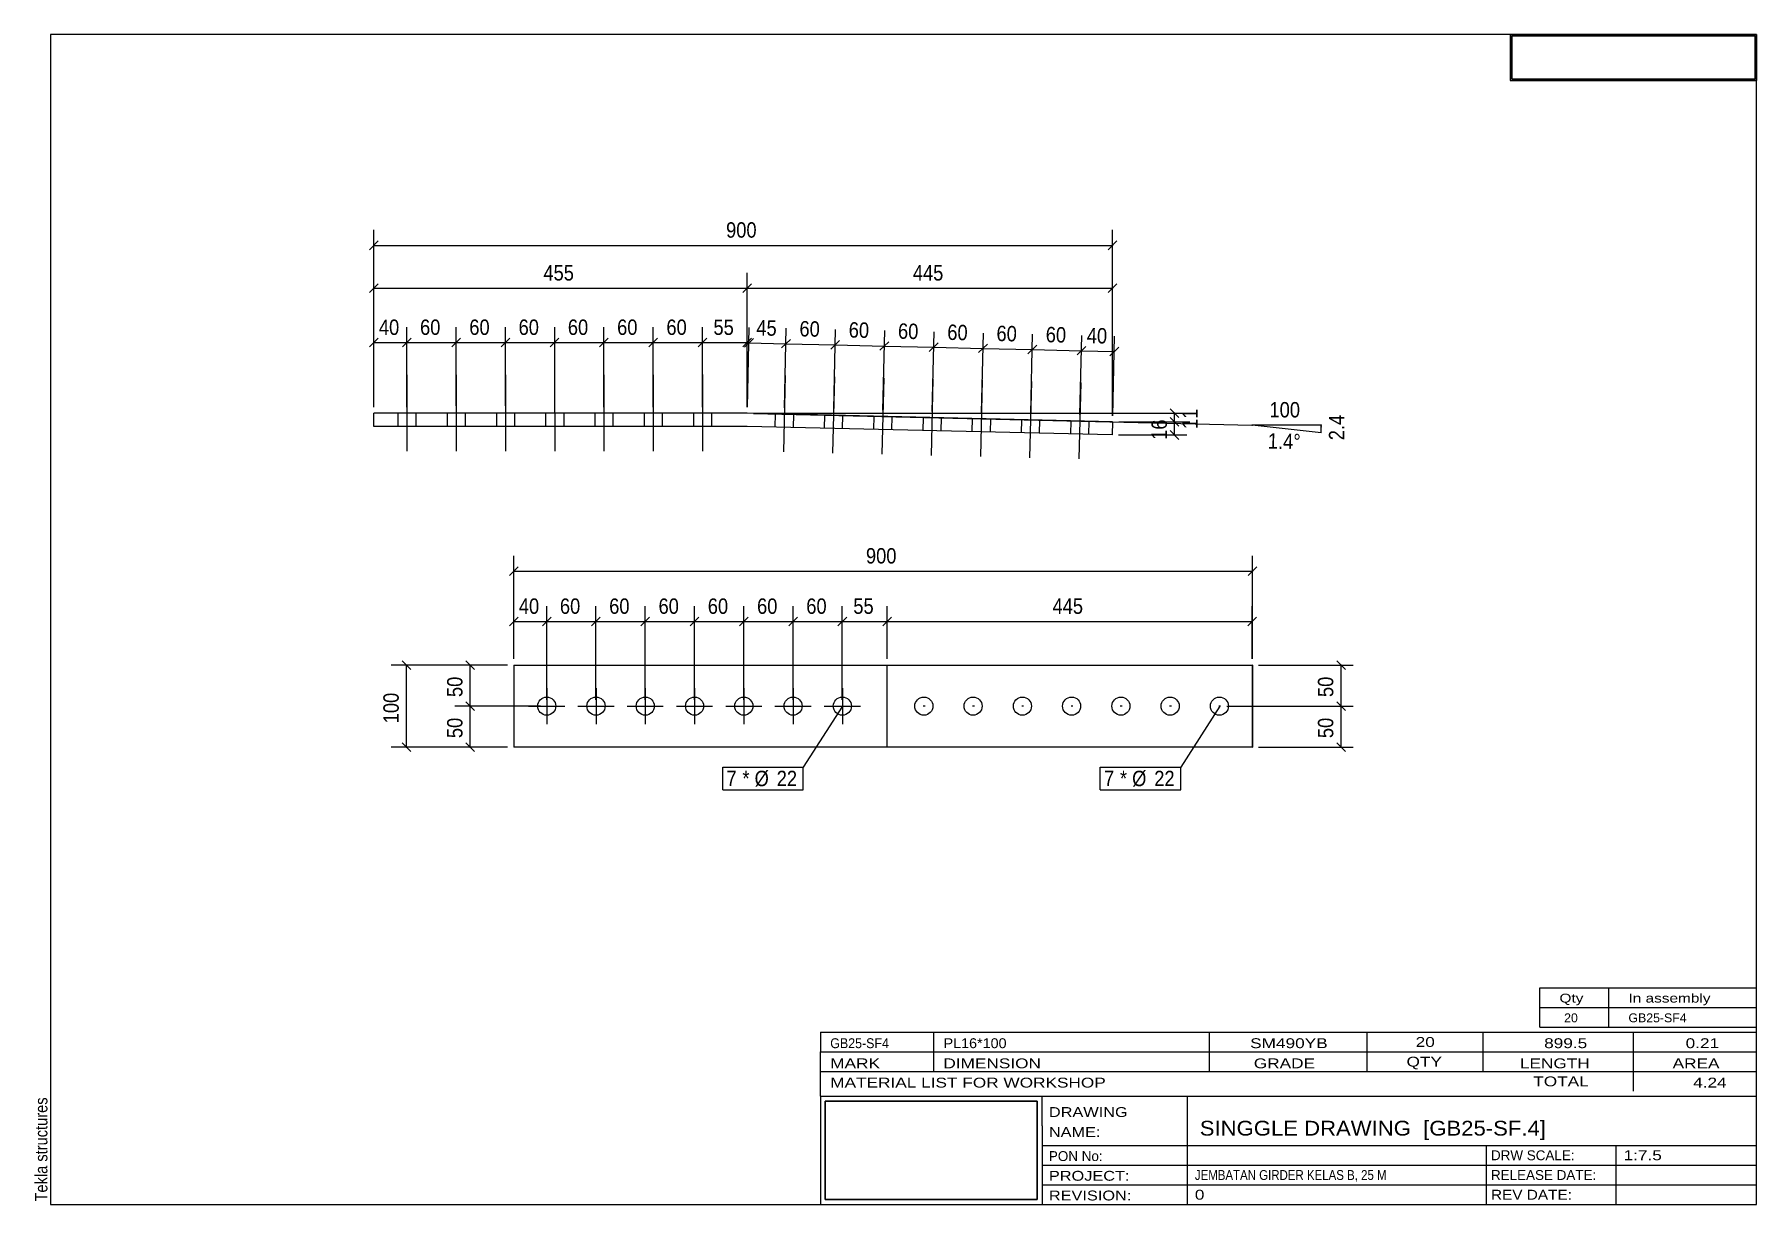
# Model space of a CAD drawing. Header units: millimetres. Extents: x 2 to 282, y 5 to 195.
import ezdxf

# ---------------------------------------------------------------- set-up
doc = ezdxf.new("R2010")
doc.units = ezdxf.units.MM
doc.linetypes.add('XKITLINE00', pattern=[0])
doc.linetypes.add('XKITLINE04', pattern=[3, 0.5, -0.5, 0.5, -0.5, 0.5, -0.5])
for name, color, linetype, lineweight in [('Bolt', 7, 'Continuous', 0), ('BoltMark', 3, 'Continuous', 0), ('DrawingSheet', 5, 'Continuous', 0), ('OtherObjectType', 1, 'Continuous', 0), ('Part', 2, 'Continuous', 0), ('Z-DIMENSIONS', 1, 'Continuous', 0)]:
    doc.layers.add(name, color=color, linetype=linetype, lineweight=lineweight)
doc.styles.add('ARIAL', font='ARIAL.TTF')
doc.styles.add('ARIAL_NARROW', font='ARIALN.TTF')
picture_1 = doc.add_image_def('image1.jpg', size_in_pixel=(1304, 175))
picture_2 = doc.add_image_def('image2.jpg', size_in_pixel=(188, 71))

# ---------------------------------------------------------------- blocks, each defined once
blk = doc.blocks.new('*A1')
at = {"layer": 'Bolt', "linetype": 'XKITLINE00', "lineweight": 0}
for p, q in [((85.57, 88.86), (85.57, 83)), ((93.57, 88.86), (93.57, 83)), ((101.57, 88.86), (101.57, 83)), ((109.57, 88.86), (109.57, 83)), ((117.57, 88.86), (117.57, 83)), ((125.57, 88.86), (125.57, 83)), ((133.57, 88.86), (133.57, 83)), ((82.63, 85.93), (88.5, 85.93)), ((90.63, 85.93), (96.5, 85.93)), ((98.63, 85.93), (104.5, 85.93)), ((106.63, 85.93), (112.5, 85.93)), ((114.63, 85.93), (120.5, 85.93)), ((122.63, 85.93), (128.5, 85.93)), ((130.63, 85.93), (136.5, 85.93))]:
    blk.add_line(p, q, dxfattribs=at)
for centre in [(85.57, 85.93), (93.57, 85.93), (101.57, 85.93), (109.57, 85.93), (117.57, 85.93), (125.57, 85.93), (133.57, 85.93)]:
    blk.add_circle(centre, 1.47, dxfattribs=at)
blk = doc.blocks.new('*A2')
at = {"layer": 'Part', "linetype": 'XKITLINE00', "lineweight": 0}
for p, q in [((80.21, 92.6), (200.16, 92.6)), ((80.21, 92.6), (80.21, 79.26)), ((140.82, 79.26), (140.82, 92.6)), ((200.11, 92.6), (200.11, 79.26)), ((200.16, 92.6), (200.16, 79.26)), ((200.16, 79.26), (80.21, 79.26))]:
    blk.add_line(p, q, dxfattribs=at)
at = {"layer": 'Part', "linetype": 'XKITLINE04', "lineweight": 0}
for p, q in [((140.84, 79.26), (140.84, 92.6)), ((200.16, 92.6), (200.11, 92.6)), ((200.11, 79.26), (200.16, 79.26))]:
    blk.add_line(p, q, dxfattribs=at)
blk = doc.blocks.new('*A3')
at = {"layer": 'Bolt', "linetype": 'XKITLINE00', "lineweight": 0}
for p, q in [((147, 85.93), (146.71, 85.93)), ((155, 85.93), (154.71, 85.93)), ((163, 85.93), (162.7, 85.93)), ((170.99, 85.93), (170.7, 85.93)), ((178.99, 85.93), (178.7, 85.93)), ((186.99, 85.93), (186.7, 85.93)), ((194.99, 85.93), (194.69, 85.93))]:
    blk.add_line(p, q, dxfattribs=at)
for centre in [(146.8, 85.93), (154.8, 85.93), (162.8, 85.93), (170.79, 85.93), (178.79, 85.93), (186.79, 85.93), (194.79, 85.93)]:
    blk.add_circle(centre, 1.47, dxfattribs=at)
blk = doc.blocks.new('*A4')
at = {"layer": 'Bolt', "linetype": 'XKITLINE00', "lineweight": 0}
for p, q in [((62.85, 139.73), (62.86, 127.33)), ((70.85, 139.73), (70.86, 127.33)), ((78.85, 139.74), (78.86, 127.34)), ((86.85, 139.74), (86.86, 127.34)), ((94.85, 139.75), (94.86, 127.35)), ((102.85, 139.75), (102.86, 127.35)), ((110.85, 139.76), (110.86, 127.36)), ((61.39, 133.46), (61.39, 131.33)), ((64.32, 133.46), (64.32, 131.33)), ((69.39, 133.46), (69.39, 131.33)), ((72.32, 133.47), (72.32, 131.33)), ((77.39, 133.47), (77.39, 131.34)), ((80.32, 133.47), (80.32, 131.34)), ((85.39, 133.48), (85.39, 131.34)), ((88.32, 133.48), (88.32, 131.34)), ((93.39, 133.48), (93.39, 131.35)), ((96.32, 133.48), (96.32, 131.35)), ((101.39, 133.49), (101.39, 131.35)), ((104.32, 133.49), (104.32, 131.35)), ((109.39, 133.49), (109.39, 131.36)), ((112.32, 133.49), (112.32, 131.36))]:
    blk.add_line(p, q, dxfattribs=at)
blk = doc.blocks.new('*A5')
at = {"layer": 'Part', "linetype": 'XKITLINE00', "lineweight": 0}
for p, q in [((57.5, 131.36), (57.5, 133.49)), ((118.13, 133.49), (57.5, 133.49)), ((177.45, 132.09), (118.13, 133.49)), ((177.45, 132.09), (177.4, 129.96)), ((118.1, 131.36), (57.5, 131.36)), ((177.4, 129.96), (118.1, 131.36))]:
    blk.add_line(p, q, dxfattribs=at)
blk = doc.blocks.new('*A6')
at = {"layer": 'Bolt', "linetype": 'XKITLINE00', "lineweight": 0}
for p, q in [((124.29, 139.61), (123.99, 127.22)), ((132.28, 139.43), (131.99, 127.03)), ((140.28, 139.24), (139.99, 126.84)), ((148.28, 139.05), (147.99, 126.65)), ((156.28, 138.86), (155.99, 126.46)), ((164.28, 138.67), (163.98, 126.27)), ((172.27, 138.48), (171.98, 126.09)), ((122.67, 133.38), (122.62, 131.25)), ((125.61, 133.31), (125.56, 131.18)), ((130.67, 133.2), (130.62, 131.06)), ((133.6, 133.13), (133.55, 130.99)), ((138.67, 133.01), (138.62, 130.87)), ((141.6, 132.94), (141.55, 130.8)), ((146.67, 132.82), (146.62, 130.68)), ((149.6, 132.75), (149.55, 130.62)), ((154.66, 132.63), (154.61, 130.5)), ((157.6, 132.56), (157.55, 130.43)), ((162.66, 132.44), (162.61, 130.31)), ((165.59, 132.37), (165.54, 130.24)), ((170.66, 132.25), (170.61, 130.12)), ((173.59, 132.18), (173.54, 130.05))]:
    blk.add_line(p, q, dxfattribs=at)
blk = doc.blocks.new('*A7')
at = {"layer": 'DrawingSheet', "linetype": 'XKITLINE00', "lineweight": 0}
for p, q in [((282, 195), (5, 195)), ((5, 195), (5, 5)), ((282, 5), (282, 195)), ((5, 5), (282, 5))]:
    blk.add_line(p, q, dxfattribs=at)
at = {"layer": 'DrawingSheet', "style": 'ARIAL', "width": 0.85}
blk.add_text('Tekla structures', height=2, rotation=90, dxfattribs=at).set_placement((4.5, 5.5))
blk = doc.blocks.new('*A8')
at = {"layer": 'OtherObjectType', "linetype": 'XKITLINE00', "lineweight": 0}
for p, q in [((242, 195), (282, 195)), ((242, 195), (242, 187.5)), ((282, 195), (282, 187.5)), ((242, 187.5), (282, 187.5))]:
    blk.add_line(p, q, dxfattribs=at)
image = blk.add_image(picture_1, insert=(242.25, 187.75), size_in_units=(39.5, 7))
blk = doc.blocks.new('*A9')
at = {"layer": 'OtherObjectType', "linetype": 'XKITLINE00', "lineweight": 0}
for p, q in [((246.8, 37), (246.8, 40.2)), ((246.8, 40.2), (282, 40.2)), ((258, 37), (258, 40.2)), ((282, 37), (282, 40.2)), ((246.8, 37), (282, 37)), ((246.8, 33.8), (246.8, 37)), ((258, 33.8), (258, 37)), ((282, 33.8), (282, 37)), ((246.8, 33.8), (282, 33.8))]:
    blk.add_line(p, q, dxfattribs=at)
at = {"layer": 'OtherObjectType', "style": 'ARIAL_NARROW'}
for s, width, p in [('Qty', 1.513248, (250, 37.8)), ('In assembly', 1.513248, (261.2, 37.8)), ('20', 1.211571, (250.76, 34.6)), ('GB25-SF4', 1.211571, (261.2, 34.6))]:
    blk.add_text(s, height=1.44, dxfattribs=dict(at, width=width)).set_placement(p)
blk = doc.blocks.new('*A10')
at = {"layer": 'OtherObjectType', "linetype": 'XKITLINE00', "lineweight": 0}
for p, q in [((130, 33), (282, 33)), ((130, 33), (130, 29.8)), ((130, 33), (282, 33)), ((148.4, 29.8), (148.4, 33)), ((193.2, 29.8), (193.2, 33)), ((218.8, 29.8), (218.8, 33)), ((237.6, 29.8), (237.6, 33)), ((262, 29.8), (262, 33)), ((282, 29.8), (282, 33)), ((130, 29.8), (282, 29.8)), ((130, 29.8), (282, 29.8)), ((130, 26.6), (130, 29.8)), ((148.4, 26.6), (148.4, 29.8)), ((193.2, 26.6), (193.2, 29.8)), ((218.8, 26.6), (218.8, 29.8)), ((237.6, 26.6), (237.6, 29.8)), ((262, 26.6), (262, 29.8)), ((282, 26.6), (282, 29.8)), ((130, 26.6), (282, 26.6)), ((130, 22.6), (130, 26.6)), ((262, 23.4), (262, 26.6)), ((282, 22.6), (282, 26.6)), ((130, 22.6), (130, 5)), ((130, 22.6), (282, 22.6)), ((166, 17.8), (166, 22.6)), ((189.6, 14.6), (189.6, 22.6)), ((282, 17.8), (282, 22.6)), ((166, 17.8), (166, 5)), ((282, 14.6), (282, 17.8)), ((166, 14.6), (282, 14.6)), ((189.6, 5), (189.6, 14.6)), ((238.13, 11.4), (238.13, 14.6)), ((259.2, 5), (259.2, 14.6)), ((282, 11.4), (282, 14.6)), ((166, 11.4), (282, 11.4)), ((238.13, 5), (238.13, 11.4)), ((282, 8.2), (282, 11.4)), ((166, 8.2), (282, 8.2)), ((282, 5), (282, 8.2)), ((130, 5), (282, 5)), ((160, 5), (282, 5))]:
    blk.add_line(p, q, dxfattribs=at)
at = {"layer": 'OtherObjectType', "style": 'ARIAL_NARROW'}
for s, height, width, p in [('GB25-SF4', 1.6, 1.100501, (131.6, 30.4)), ('PL16*100', 1.6, 1.270501, (150, 30.4)), ('SM490YB', 1.6, 1.525501, (199.78, 30.4)), ('20', 1.6, 1.525501, (226.65, 30.6)), ('899.5', 1.6, 1.525501, (247.51, 30.4)), ('0.21', 1.6, 1.525501, (270.48, 30.4)), ('MARK', 1.6, 1.525501, (131.6, 27.13)), ('DIMENSION', 1.6, 1.525501, (149.97, 27.13)), ('GRADE', 1.6, 1.525501, (200.37, 27.13)), ('QTY', 1.6, 1.525501, (225.17, 27.4)), ('LENGTH', 1.6, 1.525501, (243.57, 27.13)), ('AREA', 1.6, 1.525501, (268.37, 27.13)), ('MATERIAL LIST FOR WORKSHOP', 1.6, 1.525501, (131.6, 24)), ('TOTAL', 1.6, 1.525501, (245.74, 24.2)), ('4.24', 1.6, 1.525501, (271.7, 24)), ('DRAWING', 1.6, 1.445, (167.1, 19.22)), ('NAME:', 1.6, 1.445, (167.1, 15.98)), ('SINGGLE DRAWING  [GB25-SF.4]', 2.4, 1.304651, (191.6, 16.2)), ('PON No:', 1.6, 1.19, (167.1, 12.07)), ('DRW SCALE:', 1.6, 1.19, (238.88, 12.2)), ('1:7.5', 1.6, 1.525501, (260.4, 12.2)), ('PROJECT:', 1.6, 1.445, (167.1, 8.87)), ('JEMBATAN GIRDER KELAS B, 25 M', 1.6, 1.015501, (190.8, 9)), ('RELEASE DATE:', 1.6, 1.19, (238.88, 9)), ('REVISION:', 1.6, 1.445, (167.1, 5.67)), ('0', 1.6, 1.525501, (190.8, 5.8)), ('REV DATE:', 1.6, 1.36, (238.88, 5.8))]:
    blk.add_text(s, height=height, dxfattribs=dict(at, width=width)).set_placement(p)
image = blk.add_image(picture_2, insert=(130.8, 5.8), size_in_units=(34.4, 16))
blk = doc.blocks.new('*A11')
at = {"layer": 'Z-DIMENSIONS', "linetype": 'XKITLINE00', "lineweight": 0}
for p, q in [((195.99, 85.93), (216.53, 85.93)), ((213.83, 86.64), (215.24, 85.22)), ((214.53, 79.26), (214.53, 85.93)), ((201.11, 79.26), (216.53, 79.26)), ((213.83, 79.97), (215.24, 78.56))]:
    blk.add_line(p, q, dxfattribs=at)
at = {"layer": 'Z-DIMENSIONS'}
for p in [(214.53, 85.93), (214.53, 79.26)]:
    blk.add_point(p, dxfattribs=at)
at = {"layer": 'Z-DIMENSIONS', "style": 'ARIAL', "width": 0.85}
blk.add_text('50', height=2.5, rotation=90.0002, dxfattribs=at).set_placement((213.28, 80.74))
blk = doc.blocks.new('*A12')
at = {"layer": 'Z-DIMENSIONS', "linetype": 'XKITLINE00', "lineweight": 0}
for p, q in [((201.11, 92.6), (216.53, 92.6)), ((213.83, 93.31), (215.24, 91.89)), ((214.53, 85.93), (214.53, 92.6)), ((195.99, 85.93), (216.53, 85.93)), ((213.83, 86.64), (215.24, 85.22))]:
    blk.add_line(p, q, dxfattribs=at)
at = {"layer": 'Z-DIMENSIONS'}
for p in [(214.53, 92.6), (214.53, 85.93)]:
    blk.add_point(p, dxfattribs=at)
at = {"layer": 'Z-DIMENSIONS', "style": 'ARIAL', "width": 0.85}
blk.add_text('50', height=2.5, rotation=90.0002, dxfattribs=at).set_placement((213.28, 87.41))
blk = doc.blocks.new('*A13')
at = {"layer": 'Z-DIMENSIONS', "linetype": 'XKITLINE00', "lineweight": 0}
for p, q in [((79.21, 92.6), (60.29, 92.6)), ((62.08, 93.31), (63.5, 91.89)), ((62.79, 79.26), (62.79, 92.6)), ((79.21, 79.26), (60.29, 79.26)), ((62.08, 79.97), (63.5, 78.56))]:
    blk.add_line(p, q, dxfattribs=at)
at = {"layer": 'Z-DIMENSIONS'}
for p in [(62.79, 92.6), (62.79, 79.26)]:
    blk.add_point(p, dxfattribs=at)
at = {"layer": 'Z-DIMENSIONS', "style": 'ARIAL', "width": 0.85}
blk.add_text('100', height=2.5, rotation=90.0002, dxfattribs=at).set_placement((61.54, 83.15))
blk = doc.blocks.new('*A14')
at = {"layer": 'Z-DIMENSIONS', "linetype": 'XKITLINE00', "lineweight": 0}
for p, q in [((84.56, 85.93), (70.64, 85.93)), ((72.43, 86.64), (73.85, 85.22)), ((73.14, 79.26), (73.14, 85.93)), ((79.21, 79.26), (70.64, 79.26)), ((72.43, 79.97), (73.85, 78.56))]:
    blk.add_line(p, q, dxfattribs=at)
at = {"layer": 'Z-DIMENSIONS'}
for p in [(73.14, 85.93), (73.14, 79.26)]:
    blk.add_point(p, dxfattribs=at)
at = {"layer": 'Z-DIMENSIONS', "style": 'ARIAL', "width": 0.85}
blk.add_text('50', height=2.5, rotation=90.0002, dxfattribs=at).set_placement((71.89, 80.74))
blk = doc.blocks.new('*A15')
at = {"layer": 'Z-DIMENSIONS', "linetype": 'XKITLINE00', "lineweight": 0}
for p, q in [((79.21, 92.6), (70.64, 92.6)), ((72.43, 93.31), (73.85, 91.89)), ((73.14, 85.93), (73.14, 92.6)), ((84.56, 85.93), (70.64, 85.93)), ((72.43, 86.64), (73.85, 85.22))]:
    blk.add_line(p, q, dxfattribs=at)
at = {"layer": 'Z-DIMENSIONS'}
for p in [(73.14, 92.6), (73.14, 85.93)]:
    blk.add_point(p, dxfattribs=at)
at = {"layer": 'Z-DIMENSIONS', "style": 'ARIAL', "width": 0.85}
blk.add_text('50', height=2.5, rotation=90.0002, dxfattribs=at).set_placement((71.89, 87.41))
blk = doc.blocks.new('*A16')
at = {"layer": 'Z-DIMENSIONS', "linetype": 'XKITLINE00', "lineweight": 0}
for p, q in [((80.21, 93.6), (80.21, 110.34)), ((200.16, 93.6), (200.16, 110.34)), ((80.92, 108.55), (79.51, 107.14)), ((80.21, 107.84), (200.16, 107.84)), ((200.87, 108.55), (199.45, 107.14))]:
    blk.add_line(p, q, dxfattribs=at)
at = {"layer": 'Z-DIMENSIONS'}
for p in [(80.21, 107.84), (200.16, 107.84)]:
    blk.add_point(p, dxfattribs=at)
at = {"layer": 'Z-DIMENSIONS', "style": 'ARIAL', "width": 0.85}
blk.add_text('900', height=2.5, dxfattribs=at).set_placement((137.4, 109.09))
blk = doc.blocks.new('*A17')
at = {"layer": 'Z-DIMENSIONS', "linetype": 'XKITLINE00', "lineweight": 0}
for p, q in [((80.21, 93.6), (80.21, 102.17)), ((85.57, 86.93), (85.57, 102.17)), ((80.92, 100.38), (79.51, 98.96)), ((80.21, 99.67), (85.57, 99.67)), ((86.28, 100.38), (84.86, 98.96))]:
    blk.add_line(p, q, dxfattribs=at)
at = {"layer": 'Z-DIMENSIONS'}
for p in [(80.21, 99.67), (85.57, 99.67)]:
    blk.add_point(p, dxfattribs=at)
at = {"layer": 'Z-DIMENSIONS', "style": 'ARIAL', "width": 0.85}
blk.add_text('40', height=2.5, dxfattribs=at).set_placement((81.04, 100.92))
blk = doc.blocks.new('*A18')
at = {"layer": 'Z-DIMENSIONS', "linetype": 'XKITLINE00', "lineweight": 0}
for p, q in [((85.57, 86.93), (85.57, 102.17)), ((93.56, 86.93), (93.56, 102.17)), ((86.28, 100.38), (84.86, 98.96)), ((85.57, 99.67), (93.56, 99.67)), ((94.27, 100.38), (92.86, 98.96))]:
    blk.add_line(p, q, dxfattribs=at)
at = {"layer": 'Z-DIMENSIONS'}
for p in [(85.57, 99.67), (93.56, 99.67)]:
    blk.add_point(p, dxfattribs=at)
at = {"layer": 'Z-DIMENSIONS', "style": 'ARIAL', "width": 0.85}
blk.add_text('60', height=2.5, dxfattribs=at).set_placement((87.71, 100.92))
blk = doc.blocks.new('*A19')
at = {"layer": 'Z-DIMENSIONS', "linetype": 'XKITLINE00', "lineweight": 0}
for p, q in [((93.56, 86.93), (93.56, 102.17)), ((101.57, 86.93), (101.57, 102.17)), ((94.27, 100.38), (92.86, 98.96)), ((93.56, 99.67), (101.57, 99.67)), ((102.28, 100.38), (100.86, 98.96))]:
    blk.add_line(p, q, dxfattribs=at)
at = {"layer": 'Z-DIMENSIONS'}
for p in [(93.56, 99.67), (101.57, 99.67)]:
    blk.add_point(p, dxfattribs=at)
at = {"layer": 'Z-DIMENSIONS', "style": 'ARIAL', "width": 0.85}
blk.add_text('60', height=2.5, dxfattribs=at).set_placement((95.71, 100.92))
blk = doc.blocks.new('*A20')
at = {"layer": 'Z-DIMENSIONS', "linetype": 'XKITLINE00', "lineweight": 0}
for p, q in [((101.57, 86.93), (101.57, 102.17)), ((109.57, 86.93), (109.57, 102.17)), ((102.28, 100.38), (100.86, 98.96)), ((101.57, 99.67), (109.57, 99.67)), ((110.28, 100.38), (108.86, 98.96))]:
    blk.add_line(p, q, dxfattribs=at)
at = {"layer": 'Z-DIMENSIONS'}
for p in [(101.57, 99.67), (109.57, 99.67)]:
    blk.add_point(p, dxfattribs=at)
at = {"layer": 'Z-DIMENSIONS', "style": 'ARIAL', "width": 0.85}
blk.add_text('60', height=2.5, dxfattribs=at).set_placement((103.72, 100.92))
blk = doc.blocks.new('*A21')
at = {"layer": 'Z-DIMENSIONS', "linetype": 'XKITLINE00', "lineweight": 0}
for p, q in [((109.57, 86.93), (109.57, 102.17)), ((117.57, 86.93), (117.57, 102.17)), ((110.28, 100.38), (108.86, 98.96)), ((109.57, 99.67), (117.57, 99.67)), ((118.28, 100.38), (116.86, 98.96))]:
    blk.add_line(p, q, dxfattribs=at)
at = {"layer": 'Z-DIMENSIONS'}
for p in [(109.57, 99.67), (117.57, 99.67)]:
    blk.add_point(p, dxfattribs=at)
at = {"layer": 'Z-DIMENSIONS', "style": 'ARIAL', "width": 0.85}
blk.add_text('60', height=2.5, dxfattribs=at).set_placement((111.72, 100.92))
blk = doc.blocks.new('*A22')
at = {"layer": 'Z-DIMENSIONS', "linetype": 'XKITLINE00', "lineweight": 0}
for p, q in [((117.57, 86.93), (117.57, 102.17)), ((125.57, 86.93), (125.57, 102.17)), ((118.28, 100.38), (116.86, 98.96)), ((117.57, 99.67), (125.57, 99.67)), ((126.28, 100.38), (124.86, 98.96))]:
    blk.add_line(p, q, dxfattribs=at)
at = {"layer": 'Z-DIMENSIONS'}
for p in [(117.57, 99.67), (125.57, 99.67)]:
    blk.add_point(p, dxfattribs=at)
at = {"layer": 'Z-DIMENSIONS', "style": 'ARIAL', "width": 0.85}
blk.add_text('60', height=2.5, dxfattribs=at).set_placement((119.72, 100.92))
blk = doc.blocks.new('*A23')
at = {"layer": 'Z-DIMENSIONS', "linetype": 'XKITLINE00', "lineweight": 0}
for p, q in [((125.57, 86.93), (125.57, 102.17)), ((133.56, 86.93), (133.56, 102.17)), ((126.28, 100.38), (124.86, 98.96)), ((125.57, 99.67), (133.56, 99.67)), ((134.27, 100.38), (132.86, 98.96))]:
    blk.add_line(p, q, dxfattribs=at)
at = {"layer": 'Z-DIMENSIONS'}
for p in [(125.57, 99.67), (133.56, 99.67)]:
    blk.add_point(p, dxfattribs=at)
at = {"layer": 'Z-DIMENSIONS', "style": 'ARIAL', "width": 0.85}
blk.add_text('60', height=2.5, dxfattribs=at).set_placement((127.71, 100.92))
blk = doc.blocks.new('*A24')
at = {"layer": 'Z-DIMENSIONS', "linetype": 'XKITLINE00', "lineweight": 0}
for p, q in [((133.56, 86.93), (133.56, 102.17)), ((140.84, 93.6), (140.84, 102.17)), ((134.27, 100.38), (132.86, 98.96)), ((133.56, 99.67), (140.84, 99.67)), ((141.55, 100.38), (140.13, 98.96))]:
    blk.add_line(p, q, dxfattribs=at)
at = {"layer": 'Z-DIMENSIONS'}
for p in [(133.56, 99.67), (140.84, 99.67)]:
    blk.add_point(p, dxfattribs=at)
at = {"layer": 'Z-DIMENSIONS', "style": 'ARIAL', "width": 0.85}
blk.add_text('55', height=2.5, dxfattribs=at).set_placement((135.35, 100.92))
blk = doc.blocks.new('*A25')
at = {"layer": 'Z-DIMENSIONS', "linetype": 'XKITLINE00', "lineweight": 0}
for p, q in [((140.84, 93.6), (140.84, 102.17)), ((200.11, 93.6), (200.11, 102.17)), ((141.55, 100.38), (140.13, 98.96)), ((140.84, 99.67), (200.11, 99.67)), ((200.82, 100.38), (199.4, 98.96))]:
    blk.add_line(p, q, dxfattribs=at)
at = {"layer": 'Z-DIMENSIONS'}
for p in [(140.84, 99.67), (200.11, 99.67)]:
    blk.add_point(p, dxfattribs=at)
at = {"layer": 'Z-DIMENSIONS', "style": 'ARIAL', "width": 0.85}
blk.add_text('445', height=2.5, dxfattribs=at).set_placement((167.69, 100.92))
blk = doc.blocks.new('*A26')
at = {"layer": 'BoltMark', "linetype": 'XKITLINE00', "lineweight": 0}
for p, q in [((133.57, 85.93), (127.22, 76.04)), ((114.14, 76.04), (127.22, 76.04)), ((114.14, 72.34), (114.14, 76.04)), ((127.22, 72.34), (127.22, 76.04)), ((114.14, 72.34), (127.22, 72.34))]:
    blk.add_line(p, q, dxfattribs=at)
at = {"layer": 'BoltMark', "style": 'ARIAL', "width": 0.85}
for s, p in [('* Ø', (117.34, 72.94)), ('7', (114.74, 72.94)), ('22', (122.91, 72.94))]:
    blk.add_text(s, height=2.5, dxfattribs=at).set_placement(p)
blk = doc.blocks.new('*A27')
at = {"layer": 'BoltMark', "linetype": 'XKITLINE00', "lineweight": 0}
for p, q in [((194.87, 85.93), (188.52, 76.04)), ((175.44, 76.04), (188.52, 76.04)), ((175.44, 72.34), (175.44, 76.04)), ((188.52, 72.34), (188.52, 76.04)), ((175.44, 72.34), (188.52, 72.34))]:
    blk.add_line(p, q, dxfattribs=at)
at = {"layer": 'BoltMark', "style": 'ARIAL', "width": 0.85}
for s, p in [('* Ø', (178.64, 72.94)), ('7', (176.04, 72.94)), ('22', (184.21, 72.94))]:
    blk.add_text(s, height=2.5, dxfattribs=at).set_placement(p)
blk = doc.blocks.new('*A28')
at = {"layer": 'Z-DIMENSIONS', "linetype": 'XKITLINE00', "lineweight": 0}
for p, q in [((119.13, 133.47), (200.08, 131.56)), ((211.32, 131.56), (200.08, 131.56)), ((211.32, 130.31), (200.08, 131.56)), ((211.32, 130.31), (211.32, 131.56))]:
    blk.add_line(p, q, dxfattribs=at)
at = {"layer": 'Z-DIMENSIONS'}
for p in [(200.08, 131.56), (211.32, 131.56), (211.32, 131.29)]:
    blk.add_point(p, dxfattribs=at)
at = {"layer": 'Z-DIMENSIONS', "style": 'ARIAL', "width": 0.85}
blk.add_text('100', height=2.5, dxfattribs=at).set_placement((202.92, 132.81))
for s, rotation, p in [('2.4', 90.0002, (215.07, 129.11)), ('1.4°', -1.3522, (202.63, 127.75))]:
    blk.add_text(s, height=2.5, rotation=rotation, dxfattribs=at).set_placement(p)
blk = doc.blocks.new('*A29')
at = {"layer": 'Z-DIMENSIONS', "linetype": 'XKITLINE00', "lineweight": 0}
for p, q in [((178.45, 132.09), (189.51, 132.09)), ((186.81, 132.8), (188.22, 131.38)), ((187.51, 129.96), (187.51, 132.09)), ((178.4, 129.96), (189.51, 129.96)), ((186.81, 130.67), (188.22, 129.25))]:
    blk.add_line(p, q, dxfattribs=at)
at = {"layer": 'Z-DIMENSIONS'}
for p in [(187.51, 132.09), (187.51, 129.96)]:
    blk.add_point(p, dxfattribs=at)
at = {"layer": 'Z-DIMENSIONS', "style": 'ARIAL', "width": 0.85}
blk.add_text('16', height=2.5, rotation=90.0002, dxfattribs=at).set_placement((186.26, 129.17))
blk = doc.blocks.new('*A30')
at = {"layer": 'Z-DIMENSIONS', "linetype": 'XKITLINE00', "lineweight": 0}
for p, q in [((119.13, 133.49), (190.01, 133.49)), ((178.45, 132.09), (190.01, 132.09)), ((186.81, 134.2), (188.22, 132.78)), ((186.81, 132.8), (188.22, 131.38)), ((187.51, 132.09), (187.51, 133.49))]:
    blk.add_line(p, q, dxfattribs=at)
at = {"layer": 'Z-DIMENSIONS'}
for p in [(187.51, 133.49), (187.51, 132.09)]:
    blk.add_point(p, dxfattribs=at)
at = {"layer": 'Z-DIMENSIONS', "style": 'ARIAL', "width": 0.85}
blk.add_text('11', height=2.5, rotation=90.0002, dxfattribs=at).set_placement((191.26, 130.94))
blk = doc.blocks.new('*A31')
at = {"layer": 'Z-DIMENSIONS', "linetype": 'XKITLINE00', "lineweight": 0}
for p, q in [((119.12, 145.61), (117.68, 144.23)), ((118.15, 134.49), (118.46, 147.42)), ((125.13, 145.47), (123.69, 144.09)), ((124.16, 134.35), (124.47, 147.28)), ((118.4, 144.92), (124.41, 144.78))]:
    blk.add_line(p, q, dxfattribs=at)
at = {"layer": 'Z-DIMENSIONS'}
for p in [(118.4, 144.92), (124.41, 144.78)]:
    blk.add_point(p, dxfattribs=at)
at = {"layer": 'Z-DIMENSIONS', "style": 'ARIAL', "width": 0.85}
blk.add_text('45', height=2.5, rotation=-1.3522, dxfattribs=at).set_placement((119.58, 146.14))
blk = doc.blocks.new('*A32')
at = {"layer": 'Z-DIMENSIONS', "linetype": 'XKITLINE00', "lineweight": 0}
for p, q in [((125.13, 145.47), (123.69, 144.09)), ((124.16, 134.35), (124.47, 147.28)), ((132.16, 134.16), (132.47, 147.09)), ((124.41, 144.78), (132.41, 144.59)), ((133.13, 145.28), (131.68, 143.9))]:
    blk.add_line(p, q, dxfattribs=at)
at = {"layer": 'Z-DIMENSIONS'}
for p in [(124.41, 144.78), (132.41, 144.59)]:
    blk.add_point(p, dxfattribs=at)
at = {"layer": 'Z-DIMENSIONS', "style": 'ARIAL', "width": 0.85}
blk.add_text('60', height=2.5, rotation=-1.3522, dxfattribs=at).set_placement((126.58, 145.98))
blk = doc.blocks.new('*A33')
at = {"layer": 'Z-DIMENSIONS', "linetype": 'XKITLINE00', "lineweight": 0}
for p, q in [((132.16, 134.16), (132.47, 147.09)), ((140.16, 133.97), (140.46, 146.9)), ((133.13, 145.28), (131.68, 143.9)), ((132.41, 144.59), (140.4, 144.4)), ((141.13, 145.09), (139.68, 143.71))]:
    blk.add_line(p, q, dxfattribs=at)
at = {"layer": 'Z-DIMENSIONS'}
for p in [(132.41, 144.59), (140.4, 144.4)]:
    blk.add_point(p, dxfattribs=at)
at = {"layer": 'Z-DIMENSIONS', "style": 'ARIAL', "width": 0.85}
blk.add_text('60', height=2.5, rotation=-1.3522, dxfattribs=at).set_placement((134.58, 145.79))
blk = doc.blocks.new('*A34')
at = {"layer": 'Z-DIMENSIONS', "linetype": 'XKITLINE00', "lineweight": 0}
for p, q in [((140.16, 133.97), (140.46, 146.9)), ((148.16, 133.78), (148.46, 146.71)), ((141.13, 145.09), (139.68, 143.71)), ((140.4, 144.4), (148.4, 144.21)), ((149.13, 144.9), (147.68, 143.52))]:
    blk.add_line(p, q, dxfattribs=at)
at = {"layer": 'Z-DIMENSIONS'}
for p in [(140.4, 144.4), (148.4, 144.21)]:
    blk.add_point(p, dxfattribs=at)
at = {"layer": 'Z-DIMENSIONS', "style": 'ARIAL', "width": 0.85}
blk.add_text('60', height=2.5, rotation=-1.3522, dxfattribs=at).set_placement((142.58, 145.6))
blk = doc.blocks.new('*A35')
at = {"layer": 'Z-DIMENSIONS', "linetype": 'XKITLINE00', "lineweight": 0}
for p, q in [((148.16, 133.78), (148.46, 146.71)), ((156.15, 133.59), (156.46, 146.52)), ((149.13, 144.9), (147.68, 143.52)), ((148.4, 144.21), (156.4, 144.02)), ((157.12, 144.71), (155.68, 143.33))]:
    blk.add_line(p, q, dxfattribs=at)
at = {"layer": 'Z-DIMENSIONS'}
for p in [(148.4, 144.21), (156.4, 144.02)]:
    blk.add_point(p, dxfattribs=at)
at = {"layer": 'Z-DIMENSIONS', "style": 'ARIAL', "width": 0.85}
blk.add_text('60', height=2.5, rotation=-1.3522, dxfattribs=at).set_placement((150.58, 145.41))
blk = doc.blocks.new('*A36')
at = {"layer": 'Z-DIMENSIONS', "linetype": 'XKITLINE00', "lineweight": 0}
for p, q in [((156.15, 133.59), (156.46, 146.52)), ((164.15, 133.47), (164.46, 146.33)), ((157.12, 144.71), (155.68, 143.33)), ((156.4, 144.02), (164.4, 143.83)), ((165.12, 144.52), (163.67, 143.14))]:
    blk.add_line(p, q, dxfattribs=at)
at = {"layer": 'Z-DIMENSIONS'}
for p in [(156.4, 144.02), (164.4, 143.83)]:
    blk.add_point(p, dxfattribs=at)
at = {"layer": 'Z-DIMENSIONS', "style": 'ARIAL', "width": 0.85}
blk.add_text('60', height=2.5, rotation=-1.3522, dxfattribs=at).set_placement((158.57, 145.22))
blk = doc.blocks.new('*A37')
at = {"layer": 'Z-DIMENSIONS', "linetype": 'XKITLINE00', "lineweight": 0}
for p, q in [((164.15, 133.47), (164.46, 146.33)), ((172.15, 133.28), (172.45, 146.14)), ((165.12, 144.52), (163.67, 143.14)), ((164.4, 143.83), (172.4, 143.65)), ((173.12, 144.34), (171.67, 142.95))]:
    blk.add_line(p, q, dxfattribs=at)
at = {"layer": 'Z-DIMENSIONS'}
for p in [(164.4, 143.83), (172.4, 143.65)]:
    blk.add_point(p, dxfattribs=at)
at = {"layer": 'Z-DIMENSIONS', "style": 'ARIAL', "width": 0.85}
blk.add_text('60', height=2.5, rotation=-1.3522, dxfattribs=at).set_placement((166.57, 145.03))
blk = doc.blocks.new('*A38')
at = {"layer": 'Z-DIMENSIONS', "linetype": 'XKITLINE00', "lineweight": 0}
for p, q in [((172.15, 133.28), (172.45, 146.14)), ((177.47, 133.09), (177.77, 146.02)), ((173.12, 144.34), (171.67, 142.95)), ((172.4, 143.65), (177.72, 143.52)), ((178.44, 144.21), (176.99, 142.83))]:
    blk.add_line(p, q, dxfattribs=at)
at = {"layer": 'Z-DIMENSIONS'}
for p in [(172.4, 143.65), (177.72, 143.52)]:
    blk.add_point(p, dxfattribs=at)
at = {"layer": 'Z-DIMENSIONS', "style": 'ARIAL', "width": 0.85}
blk.add_text('40', height=2.5, rotation=-1.3522, dxfattribs=at).set_placement((173.23, 144.88))
blk = doc.blocks.new('*A39')
at = {"layer": 'Z-DIMENSIONS', "linetype": 'XKITLINE00', "lineweight": 0}
for p, q in [((58.21, 145.67), (56.79, 144.26)), ((57.5, 134.49), (57.5, 147.46)), ((63.56, 145.67), (62.15, 144.26)), ((62.86, 134.49), (62.86, 147.46)), ((57.5, 144.96), (62.86, 144.96))]:
    blk.add_line(p, q, dxfattribs=at)
at = {"layer": 'Z-DIMENSIONS'}
for p in [(57.5, 144.96), (62.86, 144.96)]:
    blk.add_point(p, dxfattribs=at)
at = {"layer": 'Z-DIMENSIONS', "style": 'ARIAL', "width": 0.85}
blk.add_text('40', height=2.5, dxfattribs=at).set_placement((58.32, 146.21))
blk = doc.blocks.new('*A40')
at = {"layer": 'Z-DIMENSIONS', "linetype": 'XKITLINE00', "lineweight": 0}
for p, q in [((63.56, 145.67), (62.15, 144.26)), ((62.86, 134.49), (62.86, 147.46)), ((71.56, 145.67), (70.15, 144.26)), ((70.86, 134.67), (70.86, 147.46)), ((62.86, 144.96), (70.86, 144.96))]:
    blk.add_line(p, q, dxfattribs=at)
at = {"layer": 'Z-DIMENSIONS'}
for p in [(62.86, 144.96), (70.86, 144.96)]:
    blk.add_point(p, dxfattribs=at)
at = {"layer": 'Z-DIMENSIONS', "style": 'ARIAL', "width": 0.85}
blk.add_text('60', height=2.5, dxfattribs=at).set_placement((65, 146.21))
blk = doc.blocks.new('*A41')
at = {"layer": 'Z-DIMENSIONS', "linetype": 'XKITLINE00', "lineweight": 0}
for p, q in [((71.56, 145.67), (70.15, 144.26)), ((70.86, 134.67), (70.86, 147.46)), ((79.56, 145.67), (78.15, 144.26)), ((78.86, 134.67), (78.86, 147.46)), ((70.86, 144.96), (78.86, 144.96))]:
    blk.add_line(p, q, dxfattribs=at)
at = {"layer": 'Z-DIMENSIONS'}
for p in [(70.86, 144.96), (78.86, 144.96)]:
    blk.add_point(p, dxfattribs=at)
at = {"layer": 'Z-DIMENSIONS', "style": 'ARIAL', "width": 0.85}
blk.add_text('60', height=2.5, dxfattribs=at).set_placement((73, 146.21))
blk = doc.blocks.new('*A42')
at = {"layer": 'Z-DIMENSIONS', "linetype": 'XKITLINE00', "lineweight": 0}
for p, q in [((79.56, 145.67), (78.15, 144.26)), ((78.86, 134.67), (78.86, 147.46)), ((87.56, 145.67), (86.15, 144.26)), ((86.86, 134.49), (86.86, 147.46)), ((78.86, 144.96), (86.86, 144.96))]:
    blk.add_line(p, q, dxfattribs=at)
at = {"layer": 'Z-DIMENSIONS'}
for p in [(78.86, 144.96), (86.86, 144.96)]:
    blk.add_point(p, dxfattribs=at)
at = {"layer": 'Z-DIMENSIONS', "style": 'ARIAL', "width": 0.85}
blk.add_text('60', height=2.5, dxfattribs=at).set_placement((81, 146.21))
blk = doc.blocks.new('*A43')
at = {"layer": 'Z-DIMENSIONS', "linetype": 'XKITLINE00', "lineweight": 0}
for p, q in [((87.56, 145.67), (86.15, 144.26)), ((86.86, 134.49), (86.86, 147.46)), ((95.56, 145.67), (94.15, 144.26)), ((94.86, 134.5), (94.86, 147.46)), ((86.86, 144.96), (94.86, 144.96))]:
    blk.add_line(p, q, dxfattribs=at)
at = {"layer": 'Z-DIMENSIONS'}
for p in [(86.86, 144.96), (94.86, 144.96)]:
    blk.add_point(p, dxfattribs=at)
at = {"layer": 'Z-DIMENSIONS', "style": 'ARIAL', "width": 0.85}
blk.add_text('60', height=2.5, dxfattribs=at).set_placement((89, 146.21))
blk = doc.blocks.new('*A44')
at = {"layer": 'Z-DIMENSIONS', "linetype": 'XKITLINE00', "lineweight": 0}
for p, q in [((95.56, 145.67), (94.15, 144.26)), ((94.86, 134.5), (94.86, 147.46)), ((103.56, 145.67), (102.15, 144.26)), ((102.86, 134.49), (102.86, 147.46)), ((94.86, 144.96), (102.86, 144.96))]:
    blk.add_line(p, q, dxfattribs=at)
at = {"layer": 'Z-DIMENSIONS'}
for p in [(94.86, 144.96), (102.86, 144.96)]:
    blk.add_point(p, dxfattribs=at)
at = {"layer": 'Z-DIMENSIONS', "style": 'ARIAL', "width": 0.85}
blk.add_text('60', height=2.5, dxfattribs=at).set_placement((97, 146.21))
blk = doc.blocks.new('*A45')
at = {"layer": 'Z-DIMENSIONS', "linetype": 'XKITLINE00', "lineweight": 0}
for p, q in [((103.56, 145.67), (102.15, 144.26)), ((102.86, 134.49), (102.86, 147.46)), ((111.56, 145.67), (110.15, 144.26)), ((110.86, 134.49), (110.86, 147.46)), ((102.86, 144.96), (110.86, 144.96))]:
    blk.add_line(p, q, dxfattribs=at)
at = {"layer": 'Z-DIMENSIONS'}
for p in [(102.86, 144.96), (110.86, 144.96)]:
    blk.add_point(p, dxfattribs=at)
at = {"layer": 'Z-DIMENSIONS', "style": 'ARIAL', "width": 0.85}
blk.add_text('60', height=2.5, dxfattribs=at).set_placement((105, 146.21))
blk = doc.blocks.new('*A46')
at = {"layer": 'Z-DIMENSIONS', "linetype": 'XKITLINE00', "lineweight": 0}
for p, q in [((111.56, 145.67), (110.15, 144.26)), ((110.86, 134.49), (110.86, 147.46)), ((118.84, 145.67), (117.42, 144.26)), ((118.13, 134.49), (118.13, 147.46)), ((110.86, 144.96), (118.13, 144.96))]:
    blk.add_line(p, q, dxfattribs=at)
at = {"layer": 'Z-DIMENSIONS'}
for p in [(110.86, 144.96), (118.13, 144.96)]:
    blk.add_point(p, dxfattribs=at)
at = {"layer": 'Z-DIMENSIONS', "style": 'ARIAL', "width": 0.85}
blk.add_text('55', height=2.5, dxfattribs=at).set_placement((112.64, 146.21))
blk = doc.blocks.new('*A47')
at = {"layer": 'Z-DIMENSIONS', "linetype": 'XKITLINE00', "lineweight": 0}
for p, q in [((57.5, 134.49), (57.5, 163.25)), ((177.45, 133.09), (177.45, 163.25)), ((58.21, 161.46), (56.79, 160.04)), ((57.5, 160.75), (177.45, 160.75)), ((178.15, 161.46), (176.74, 160.04))]:
    blk.add_line(p, q, dxfattribs=at)
at = {"layer": 'Z-DIMENSIONS'}
for p in [(57.5, 160.75), (177.45, 160.75)]:
    blk.add_point(p, dxfattribs=at)
at = {"layer": 'Z-DIMENSIONS', "style": 'ARIAL', "width": 0.85}
blk.add_text('900', height=2.5, dxfattribs=at).set_placement((114.69, 162))
blk = doc.blocks.new('*A48')
at = {"layer": 'Z-DIMENSIONS', "linetype": 'XKITLINE00', "lineweight": 0}
for p, q in [((58.21, 154.5), (56.79, 153.09)), ((57.5, 134.49), (57.5, 156.29)), ((57.5, 153.79), (118.13, 153.79)), ((118.84, 154.5), (117.42, 153.09)), ((118.13, 134.49), (118.13, 156.29))]:
    blk.add_line(p, q, dxfattribs=at)
at = {"layer": 'Z-DIMENSIONS'}
for p in [(57.5, 153.79), (118.13, 153.79)]:
    blk.add_point(p, dxfattribs=at)
at = {"layer": 'Z-DIMENSIONS', "style": 'ARIAL', "width": 0.85}
blk.add_text('455', height=2.5, dxfattribs=at).set_placement((85.03, 155.04))
blk = doc.blocks.new('*A49')
at = {"layer": 'Z-DIMENSIONS', "linetype": 'XKITLINE00', "lineweight": 0}
for p, q in [((118.84, 154.5), (117.42, 153.09)), ((118.13, 134.49), (118.13, 156.29)), ((118.13, 153.79), (177.45, 153.79)), ((178.15, 154.5), (176.74, 153.09)), ((177.45, 133.09), (177.45, 156.29))]:
    blk.add_line(p, q, dxfattribs=at)
at = {"layer": 'Z-DIMENSIONS'}
for p in [(118.13, 153.79), (177.45, 153.79)]:
    blk.add_point(p, dxfattribs=at)
at = {"layer": 'Z-DIMENSIONS', "style": 'ARIAL', "width": 0.85}
blk.add_text('445', height=2.5, dxfattribs=at).set_placement((145.01, 155.04))

msp = doc.modelspace()

# ---------------------------------------------------------------- block references
at = {"lineweight": 0}
for name in ['*A7', '*A8', '*A47', '*A48', '*A49', '*A39', '*A40', '*A41', '*A42', '*A43', '*A44', '*A45', '*A46', '*A31', '*A32', '*A33', '*A34', '*A35', '*A36', '*A37', '*A38', '*A4', '*A6', '*A28', '*A5', '*A30', '*A29', '*A16', '*A17', '*A18', '*A19', '*A20', '*A21', '*A22', '*A23', '*A24', '*A25', '*A13', '*A15', '*A2', '*A12', '*A1', '*A14', '*A26', '*A27', '*A11', '*A9', '*A10']:
    msp.add_blockref(name, (0, 0), dxfattribs=at)
at = {"layer": 'Bolt', "lineweight": 0}
msp.add_blockref('*A3', (0, 0), dxfattribs=at)

doc.saveas('drawing.dxf')
